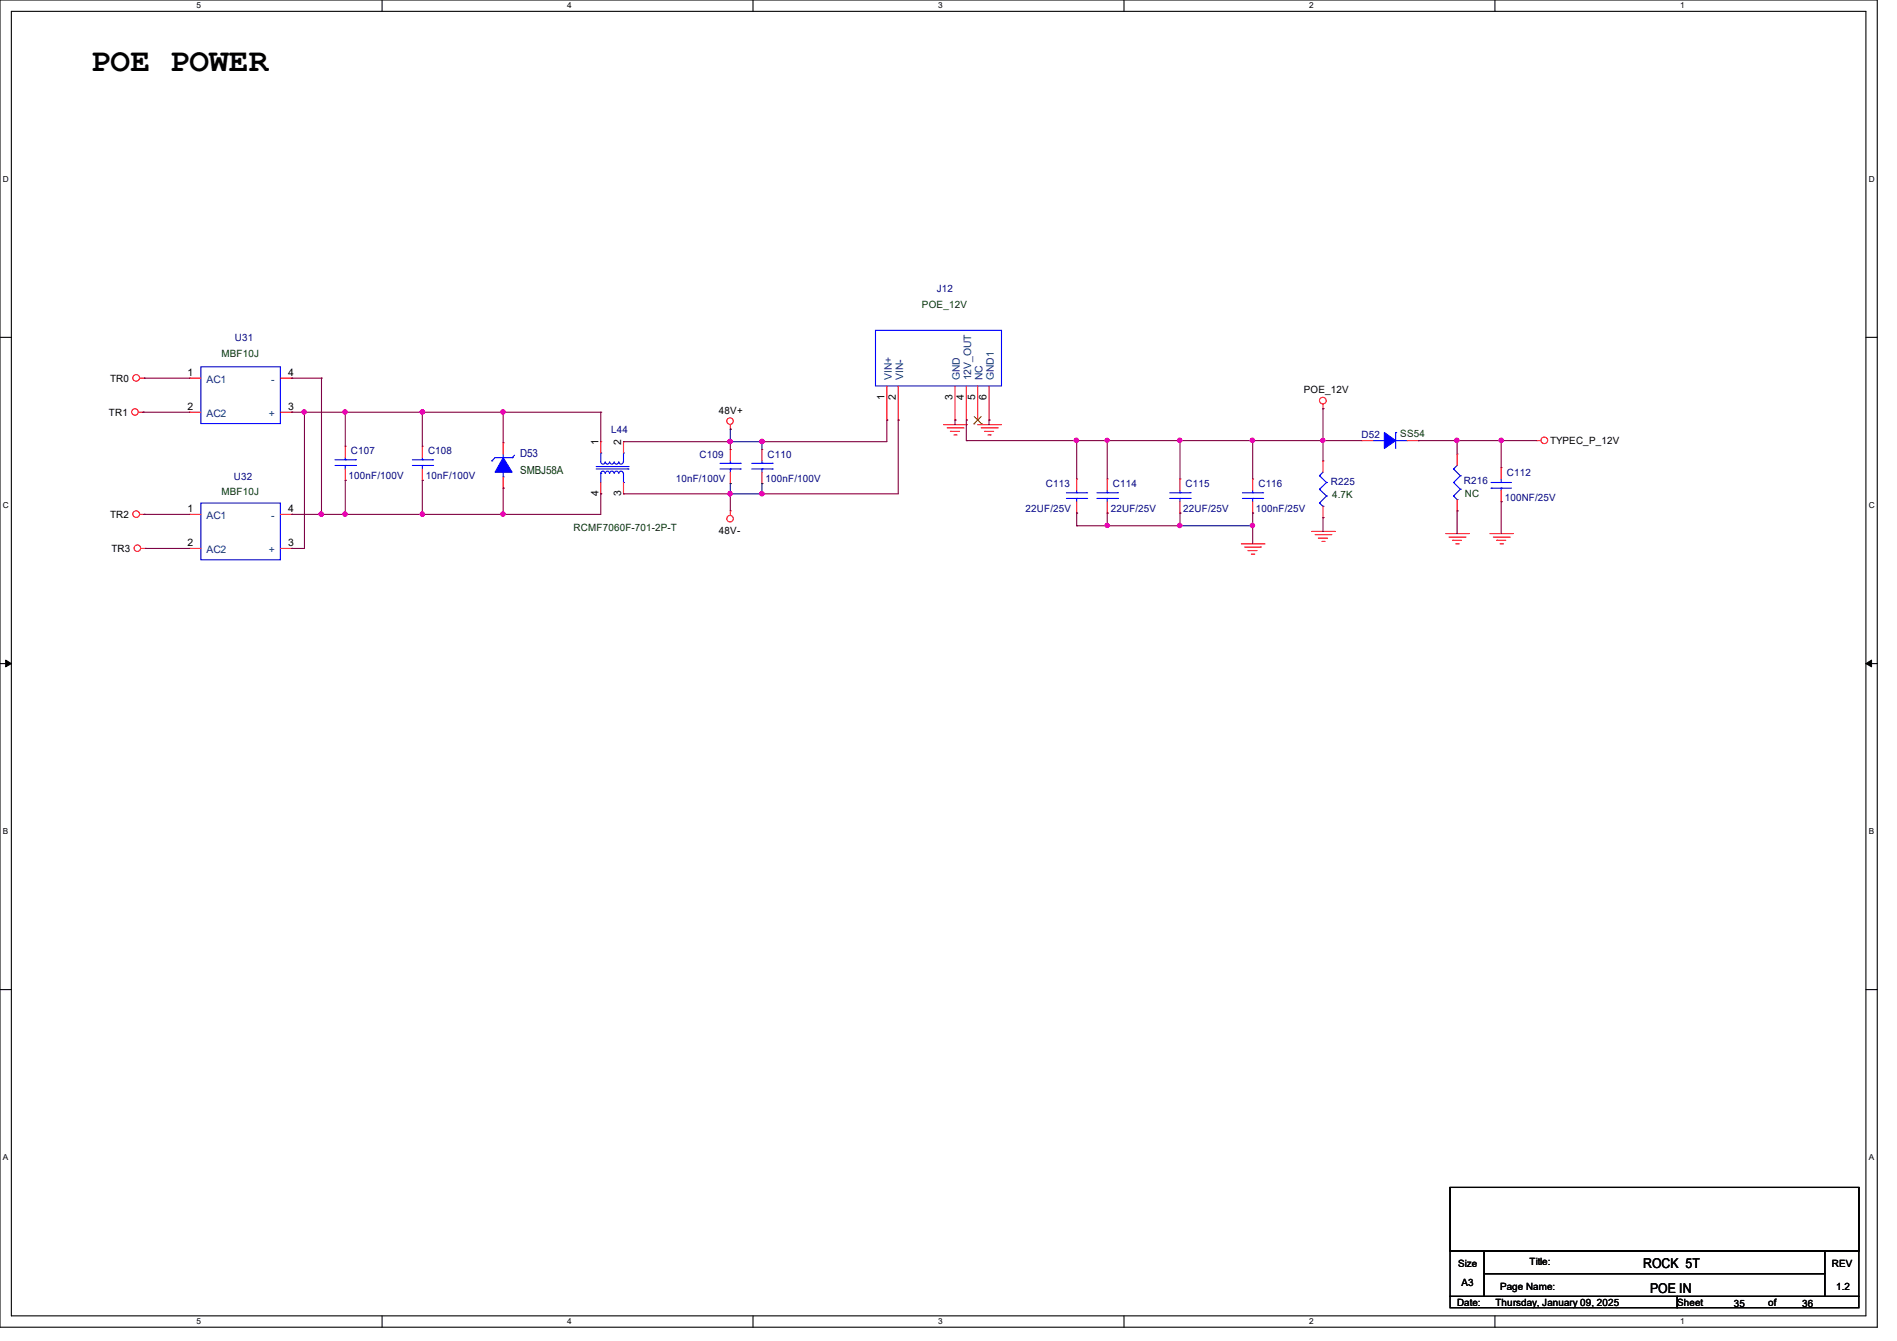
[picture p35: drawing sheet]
<svg xmlns="http://www.w3.org/2000/svg" width="297mm" height="210mm" viewBox="0 0 297 210" stroke-linecap="round" stroke-linejoin="round" font-family="sans-serif">
<defs><g id="words">
<text font-size="5.1" x="14.2" y="11">POE POWER</text>
<g font-size="2.1">
<text x="257.3" y="198.6">ROCK 5T</text>
<text x="258.4" y="202.5">POE IN</text>
</g>
<text font-size="1.7" fill="#00007f" x="81.4" y="71.5">D53</text>
<text font-size="1.7" fill="#003f00" x="81.4" y="74.2">SMBJ58A</text>
<g font-size="1.6" fill="#00007f">
<text x="146.7" y="45.7">J12</text>
<text x="36.8" y="53.3">U31</text>
<text x="54.9" y="71.1">C107</text>
<text x="67" y="71.1">C108</text>
<text x="95.7" y="67.8">L44</text>
<text x="109.5" y="71.7">C109</text>
<text x="120.2" y="71.7">C110</text>
<text x="213.2" y="68.7">D52</text>
<text x="36.6" y="75.2">U32</text>
<text x="54.6" y="75.1">100nF/100V</text>
<text x="66.7" y="75.1">10nF/100V</text>
<text x="105.8" y="75.6">10nF/100V</text>
<text x="119.8" y="75.6">100nF/100V</text>
<text x="163.7" y="76.3">C113</text>
<text x="174.2" y="76.3">C114</text>
<text x="185.6" y="76.3">C115</text>
<text x="197" y="76.3">C116</text>
<text x="208.4" y="75.9">R225</text>
<text x="229.2" y="75.8">R216</text>
<text x="235.9" y="74.5">C112</text>
<text x="160.6" y="80.2">22UF/25V</text>
<text x="173.9" y="80.2">22UF/25V</text>
<text x="185.2" y="80.2">22UF/25V</text>
<text x="196.6" y="80.2">100nF/25V</text>
<text x="235.6" y="78.4">100NF/25V</text>
</g>
<g font-size="1.6" fill="#003f00">
<text x="144.4" y="48.2">POE_12V</text>
<text x="34.7" y="55.8">MBF10J</text>
<text x="219.2" y="68.5">SS54</text>
<text x="34.7" y="77.6">MBF10J</text>
<text x="229.4" y="77.9">NC</text>
<text x="89.8" y="83.2">RCMF7060F-701-2P-T</text>
<text x="208.6" y="78.1">4.7K</text>
</g>
<g font-size="1.6">
<text x="17.2" y="59.8">TR0</text>
<text x="29.3" y="58.8">1</text>
<text x="45.1" y="58.8">4</text>
<text x="17.1" y="65.1">TR1</text>
<text x="29.3" y="64.2">2</text>
<text x="45.1" y="64.2">3</text>
<text x="112.6" y="64.9">48V+</text>
<text x="138.5" y="62.6" transform="rotate(-90 138.5 62.6)">1</text>
<text x="140.3" y="62.6" transform="rotate(-90 140.3 62.6)">2</text>
<text x="149.1" y="62.6" transform="rotate(-90 149.1 62.6)">3</text>
<text x="150.9" y="62.6" transform="rotate(-90 150.9 62.6)">4</text>
<text x="152.7" y="62.6" transform="rotate(-90 152.7 62.6)">5</text>
<text x="154.5" y="62.6" transform="rotate(-90 154.5 62.6)">6</text>
<text x="204.1" y="61.6">POE_12V</text>
<text x="93.7" y="69.7" transform="rotate(-90 93.7 69.7)">1</text>
<text x="97.2" y="69.7" transform="rotate(-90 97.2 69.7)">2</text>
<text x="242.7" y="69.6">TYPEC_P_12V</text>
<text x="93.7" y="77.7" transform="rotate(-90 93.7 77.7)">4</text>
<text x="97.2" y="77.7" transform="rotate(-90 97.2 77.7)">3</text>
<text x="17.2" y="81.1">TR2</text>
<text x="29.3" y="80.2">1</text>
<text x="45.1" y="80.2">4</text>
<text x="112.6" y="83.6">48V-</text>
<text x="17.4" y="86.4">TR3</text>
<text x="29.3" y="85.5">2</text>
<text x="45.1" y="85.5">3</text>
<text x="228.3" y="198.5">Size</text>
<text x="228.8" y="201.5">A3</text>
<text x="234.9" y="202">Page Name:</text>
<text x="239.5" y="198.1">Title:</text>
<text x="286.8" y="198.5">REV</text>
<text x="287.5" y="202">1.2</text>
<text x="228.1" y="204.5">Date:</text>
<text x="234.1" y="204.5">Thursday, January 09, 2025</text>
<text x="262.6" y="204.5">Sheet</text>
<text x="271.5" y="204.7">35</text>
<text x="276.8" y="204.5">of</text>
<text x="282.1" y="204.7">36</text>
</g>
<g font-size="1.6" fill="#003f7f">
<text x="32.3" y="59.9">AC1</text>
<text x="42.5" y="59.9">-</text>
<text x="139.6" y="59.6" transform="rotate(-90 139.6 59.6)">VIN+</text>
<text x="141.4" y="59.6" transform="rotate(-90 141.4 59.6)">VIN-</text>
<text x="150.3" y="59.6" transform="rotate(-90 150.3 59.6)">GND</text>
<text x="152.1" y="59.6" transform="rotate(-90 152.1 59.6)">12V_OUT</text>
<text x="153.8" y="59.6" transform="rotate(-90 153.8 59.6)">NC</text>
<text x="155.6" y="59.6" transform="rotate(-90 155.6 59.6)">GND1</text>
<text x="32.3" y="65.3">AC2</text>
<text x="42.1" y="65.3">+</text>
<text x="32.3" y="81.3">AC1</text>
<text x="42.5" y="81.3">-</text>
<text x="32.3" y="86.6">AC2</text>
<text x="42.1" y="86.6">+</text>
</g>
<g font-size="1.3">
<text x="30.8" y="1.3">5</text>
<text x="88.8" y="1.3">4</text>
<text x="146.9" y="1.3">3</text>
<text x="205" y="1.3">2</text>
<text x="263.1" y="1.3">1</text>
<text x=".5" y="28.4">D</text>
<text x="292.6" y="28.4">D</text>
<text x=".5" y="79.5">C</text>
<text x="292.6" y="79.5">C</text>
<text x=".5" y="130.6">B</text>
<text x="292.6" y="130.6">B</text>
<text x=".5" y="181.7">A</text>
<text x="292.6" y="181.7">A</text>
<text x="30.8" y="207.4">5</text>
<text x="88.8" y="207.4">4</text>
<text x="146.9" y="207.4">3</text>
<text x="205" y="207.4">2</text>
<text x="263.1" y="207.4">1</text>
</g>
</g></defs>
<path d="M0 0h293.9v207.9h-293.9zM1.8 1.8h290.3v204.3h-290.3z" fill="none" stroke="#000" stroke-width=".17"/>
<g fill="#fff">
<path d="M30.8 .2h.7v1.4h-.7z"/>
<path d="M30.8 206.2h.7v1.4h-.7z"/>
</g>
<path d="M59.8 0v1.8M59.8 206.1v1.8" fill="none" stroke="#000" stroke-width=".17"/>
<g fill="#fff">
<path d="M88.8 .2h.7v1.4h-.7z"/>
<path d="M88.8 206.2h.7v1.4h-.7z"/>
</g>
<path d="M117.9 0v1.8M117.9 206.1v1.8" fill="none" stroke="#000" stroke-width=".17"/>
<g fill="#fff">
<path d="M146.9 .2h.7v1.4h-.7z"/>
<path d="M146.9 206.2h.7v1.4h-.7z"/>
</g>
<path d="M176 0v1.8M176 206.1v1.8" fill="none" stroke="#000" stroke-width=".17"/>
<g fill="#fff">
<path d="M205 .2h.7v1.4h-.7z"/>
<path d="M205 206.2h.7v1.4h-.7z"/>
</g>
<path d="M234.1 0v1.8M234.1 206.1v1.8" fill="none" stroke="#000" stroke-width=".17"/>
<g fill="#fff">
<path d="M263.1 .2h.6v1.4h-.6z"/>
<path d="M263.1 206.2h.6v1.4h-.6z"/>
<path d="M.5 27.3h.9v1.4h-.9z"/>
<path d="M292.6 27.3h.9v1.4h-.9z"/>
<path d="M.5 78.4h.9v1.4h-.9z"/>
<path d="M292.6 78.4h.9v1.4h-.9z"/>
</g>
<path d="M0 52.8h1.8M292.1 52.8h1.8" fill="none" stroke="#000" stroke-width=".17"/>
<g fill="#fff">
<path d="M.5 129.5h.8v1.4h-.8z"/>
<path d="M292.6 129.5h.8v1.4h-.8z"/>
</g>
<path d="M0 103.9h1.8M292.1 103.9h1.8" fill="none" stroke="#000" stroke-width=".17"/>
<path d="M.9 103.4l.9 .5-.9 .5zM292.1 103.9l.9-.5v1z" fill="#000" stroke="#000" stroke-width=".16"/>
<g fill="#fff">
<path d="M.5 180.5h.8v1.4h-.8z"/>
<path d="M292.6 180.5h.8v1.4h-.8z"/>
</g>
<path d="M0 155h1.8M292.1 155h1.8M227 186h64v9.9h-64zM227 195.9h5.4v7.1h-5.4zM232.4 195.9h53.3v3.6h-53.3zM232.4 199.5h53.3v3.5h-53.3zM285.7 195.9h5.3v7.1h-5.3zM227 203h35.6v1.8h-35.6zM262.6 203h28.4v1.8h-28.4z" fill="none" stroke="#000" stroke-width=".17"/>
<g fill="none" stroke="#f00" stroke-width=".17">
<path d="M21.9 59.2h.7M22.6 59.2h.1M29.7 59.2h.1M29.7 59.2h1.8M43.9 59.2h1.8M45.7 59.2h.1M21.7 64.6h.7M22.4 64.6h.1M29.7 64.6h.1M29.7 64.6h1.8M43.9 64.6h1.8M45.7 64.6h.1"/>
<path d="M54.1 69.9h.1M54.1 75.2h.1M54.1 69.9v1.8M54.1 73.4v1.8M66.1 69.9h.1M66.1 75.2h.1M66.1 69.9v1.8M66.1 73.4v1.8M78.8 69.3h.1M78.8 76.5h.1M78.8 69.3v1.8M78.8 74.7v1.8"/>
<path d="M94.1 77.3h.1M94.1 69.2h.1M94.1 69.2v1.8M94.1 75.6v1.7M97.6 77.3h.1M97.6 69.2h.1M97.6 69.2v1.8M97.6 75.6v1.7M114.3 67.2h.1M114.3 70.4h.1M114.3 75.7h.1M114.3 66.5v.7"/>
<path d="M114.3 70.4v1.8M114.3 74v1.7M119.3 70.4h.1M119.3 75.7h.1M119.3 70.4v1.8M119.3 74v1.7M138.9 65.8h.1M138.9 60.5v5.3M140.6 65.8h.1M140.6 60.5v5.3M147.7 66.5h3.6M148.3 67h2.5"/>
<path d="M148.8 67.6h.1M148.8 67.6h1.4M149.4 68.1h.3M149.5 65.8h.1M149.5 60.5v5.3M149.7 68.1h.1M150.8 67h.1M151.3 66.5h.1M151.3 65.8h.1M151.3 60.5v5.3M153.1 65.8h.1M153.1 66.5h3.5"/>
<path d="M153.1 60.5v5.3M153.6 67h2.5M154.1 67.6h.1M154.1 67.6h1.5M154.7 68.1h.3M154.9 65.8h.1M154.9 60.5v5.3M155 68.1h.1M156.1 67h.1M156.6 66.5h.1M168.6 75h.1M168.6 75v1.8"/>
<path d="M168.6 78.6v1.7M173.4 75h.1M173.4 75v1.8M173.4 78.6v1.7M184.7 75h.1M184.7 75v1.8M184.7 78.6v1.7M196.1 75h.1M196.1 75v1.8M196.1 78.6v1.7M207.1 64h.1M207.1 72.2h.1"/>
<path d="M207.1 63.3v.7M207.1 72.2v1.8M207.1 79.3v1.8M213.2 69h.1M213.2 69h1.8M220.3 69h1.8M222.1 69h.1M228.1 71.1h.1M228.1 71.1v1.8M228.1 78.2v1.8M235 78.6h.1M235 73.2h.1"/>
<path d="M235 73.2v1.8M235 76.8v1.8M240.6 69h.1M240.6 69h.7M21.9 80.6h.7M22.1 85.9h.7M22.6 80.6h.1M22.8 85.9h.1M29.7 80.6h.1M29.7 85.9h.1M29.7 85.9h1.8M29.7 80.6h1.8"/>
<path d="M43.9 85.9h1.8M43.9 80.6h1.8M45.7 80.6h.1M45.7 85.9h.1M114.3 80h.1M114.3 80v.7M168.6 80.3h.1M173.4 80.3h.1M184.7 80.3h.1M194.4 85.2h3.5M194.9 85.7h2.5M195.4 86.2h.1"/>
<path d="M195.4 86.2h1.4M195.9 86.8h.4M196.1 80.3h.1M196.3 86.8h.1M197.4 85.7h.1M197.9 85.2h.1M205.4 83.2h3.5M205.9 83.7h2.5M206.4 84.3h.1M206.4 84.3h1.5M207 84.8h.3M207.1 81.1h.1"/>
<path d="M207.3 84.8h.1M208.4 83.7h.1M208.9 83.2h.1M226.4 83.6h3.5M226.9 84.1h2.5M227.4 84.6h.1M227.4 84.6h1.4M227.9 85.2h.4M228.1 80h.1M228.3 85.2h.1M229.4 84.1h.1M229.9 83.6h.1"/>
<path d="M233.3 83.6h3.5M233.8 84.1h2.5M234.4 84.6h.1M234.4 84.6h1.4M234.9 85.2h.3M235.2 85.2h.1M236.3 84.1h.1M236.8 83.6h.1"/>
<circle cx="21.3" cy="59.2" r=".52"/>
<circle cx="21.1" cy="64.5" r=".51"/>
<circle cx="114.3" cy="66" r=".51"/>
<circle cx="207.1" cy="62.7" r=".52"/>
<circle cx="241.8" cy="69" r=".52"/>
<circle cx="21.3" cy="80.5" r=".52"/>
<circle cx="21.5" cy="85.9" r=".51"/>
<circle cx="114.3" cy="81.2" r=".51"/>
</g>
<g fill="none" stroke="#00f" stroke-width=".17">
<path d="M31.5 57.4h12.4v8.9h-12.4zM137.1 51.7h19.7v8.8h-19.7zM31.5 78.8h12.4v8.9h-12.4zM52.5 72.9h3.2M52.5 72h3.2M54.1 72h.1M54.1 72.9h.1M54.1 71.7v.3M54.1 72.9v.5M55.7 72.9h.1M55.7 72h.1M64.6 72.9h3.1"/>
<path d="M64.6 72h3.1M66.1 72h.1M66.1 72.9h.1M66.1 71.7v.3M66.1 72.9v.5M67.7 72.9h.1M67.7 72h.1M77 72.2h.1M78.8 74.7h.1M78.8 71.7h.1M78.8 71.1v.6M78.8 74v.7"/>
<path d="M80.2 71.7h.1M80.2 71.7h-2.7l-.5 .5M80.6 71.3l-.4 .4M93.3 73.4h5M93.3 73.1h5M94.1 74.1a.34 .34 0 0 1 .3-.3 .34 .34 0 0 1 .3 .3M94.1 71v1.3a.34 .34 0 0 0 .3 .4 .34 .34 0 0 0 .3-.4M94.1 71h.1M94.1 74.1h.1M94.1 74.1v1.5M94.8 74.1a.32 .32 0 0 1 .3-.3 .32 .32 0 0 1 .3 .3M94.8 72.3a.32 .32 0 0 0 .3 .4 .32 .32 0 0 0 .3-.4"/>
<path d="M95.5 74.1a.34 .34 0 0 1 .3-.3 .34 .34 0 0 1 .3 .3M95.5 72.3a.34 .34 0 0 0 .3 .4 .34 .34 0 0 0 .3-.4M96.2 74.1a.34 .34 0 0 1 .3-.3 .34 .34 0 0 1 .4 .3M96.2 72.3a.34 .34 0 0 0 .3 .4 .34 .34 0 0 0 .4-.4M96.9 74.1a.34 .34 0 0 1 .3-.3 .34 .34 0 0 1 .4 .3M96.9 72.3a.34 .34 0 0 0 .3 .4 .34 .34 0 0 0 .4-.4M97.6 75.6h.1M97.6 71h.1M97.6 71v1.3M97.6 74.1v1.5M98.3 73.4h.1M98.3 73.1h.1"/>
<path d="M112.7 73.4h3.2M112.7 72.6h3.2M114.3 72.6h.1M114.3 73.4h.1M114.3 72.2v.4M114.3 73.4v.6M115.9 73.4h.1M115.9 72.6h.1M117.7 73.4h3.2M117.7 72.6h3.2M119.3 72.6h.1M119.3 73.4h.1"/>
<path d="M119.3 72.2v.4M119.3 73.4v.6M120.9 73.4h.1M120.9 72.6h.1M167 78.1h3.1M167 77.2h3.1M168.6 77.2h.1M168.6 78.1h.1M168.6 76.8v.4M168.6 78.1v.5M170.1 78.1h.1M170.1 77.2h.1"/>
<path d="M171.7 78.1h3.3M171.7 77.2h3.3M173.4 77.2h.1M173.4 78.1h.1M173.4 76.8v.4M173.4 78.1v.5M175 78.1h.1M175 77.2h.1M183.1 78.1h3.3M183.1 77.2h3.3M184.7 77.2h.1M184.7 78.1h.1"/>
<path d="M184.7 76.8v.4M184.7 78.1v.5M186.4 78.1h.1M186.4 77.2h.1M194.5 78.1h3.2M194.5 77.2h3.2M196.1 77.2h.1M196.1 78.1h.1M196.1 76.8v.4M196.1 78.1v.5M197.7 78.1h.1M197.7 77.2h.1"/>
<path d="M206.6 74.5h.1M206.6 76.6h.1M206.6 78.8h.1M206.6 74.5l1.1 1.1M206.6 76.6l1.1 1.1M206.6 78.8l.5 .5M207.1 79.3h.1M207.1 74l-.5 .5M207.7 75.6h.1M207.7 77.7h.1M207.7 75.6l-1.1 1M207.7 77.7l-1.1 1.1"/>
<path d="M215 69h1.7M216.7 69h.1M218.5 67.7h.1M218.5 67.7v2.5M218.5 69h1.8M220.3 69h.1M227.6 73.4h.1M227.6 75.6h.1M227.6 77.7h.1M227.6 73.4l1 1.1M227.6 75.6l1 1M227.6 77.7l.5 .5"/>
<path d="M228.1 78.2h.1M228.1 72.9l-.5 .5M228.6 74.5h.1M228.6 76.6h.1M228.6 74.5l-1 1.1M228.6 76.6l-1 1.1M233.5 75.6h.1M233.5 76.5h.1M233.5 75.6h3.1M233.5 76.5h3.1M235 76.5h.1M235 75.6h.1"/>
<path d="M235 75v.6M235 76.5v.3"/>
</g>
<g fill="#00f" stroke="#00f" stroke-width=".17">
<path d="M78.8 71.7l1.4 2.3h-2.7z"/>
<path d="M216.7 67.7l1.8 1.3-1.8 1.2z" fill-rule="evenodd"/>
</g>
<path d="M152.5 66.4h.1M152.5 65.2l1.2 1.2M153.6 65.2l-1.1 1.2M153.7 66.4h.1" fill="none" stroke="#7f3f00" stroke-width=".16"/>
<g fill="none" stroke="#7f003f" stroke-width=".17">
<path d="M22.6 59.2h.1M22.6 59.2h7.1M45.7 59.2h.1M45.7 59.2h4.6M50.3 59.2h.1M50.3 59.2v21.4M22.4 64.6h.1M22.4 64.6h7.3M45.7 64.6h.1M45.7 64.6h48.4M47.7 64.6h.1M47.7 64.6v21.3h-2"/>
<path d="M54.1 64.6h.1M54.1 75.2h.1M54.1 64.6v5.3M54.1 75.2v5.4M66.1 64.6h.1M66.1 75.2h.1M66.1 64.6v5.3M66.1 75.2v5.4M78.8 76.5h.1M78.8 64.6h.1M78.8 64.6v4.7M78.8 76.5v4.1"/>
<path d="M94.1 77.3h.1M94.1 64.6h.1M94.1 77.3v3.3h-48.4M94.1 64.6v4.6M97.6 69.2h16.7M97.6 77.3h16.7M114.3 69.2h.1M114.3 77.3h.1M114.3 69.2v1.2M114.3 77.3v2.7M119.3 69.2h.1M119.3 77.3h.1"/>
<path d="M138.9 65.8h.1M138.9 65.8v3.4h-19.6M140.6 65.8h.1M140.6 65.8v11.5h-21.3M149.5 65.8h.1M149.5 65.8v.7M151.3 65.8h.1M151.3 69h.1M151.3 69h61.9M151.3 65.8v3.2M154.9 65.8h.1M154.9 65.8v.7"/>
<path d="M168.6 69h.1M168.6 69v6M173.4 69h.1M173.4 69v6M184.7 69h.1M184.7 69v6M196.1 69h.1M196.1 69v6M207.1 69h.1M207.1 64h.1M207.1 64v8.2M222.1 69h.1"/>
<path d="M222.1 69h18.5M228.1 69h.1M228.1 69v2.1M235 69h.1M235 78.6h.1M235 69v4.2M235 78.6v5M22.6 80.6h.1M22.6 80.6h7.1M22.8 85.9h.1M22.8 85.9h6.9M45.7 80.6h.1"/>
<path d="M45.7 85.9h.1M50.3 80.6h.1M54.1 80.6h.1M66.1 80.6h.1M78.8 80.6h.1M168.6 82.3h.1M168.6 80.3h.1M168.6 80.3v2M173.4 80.3h.1M173.4 82.3h.1M173.4 80.3v2M184.7 80.3h.1"/>
<path d="M184.7 80.3v2h-16.1M196.1 80.3h.1M196.1 82.3h.1M196.1 80.3v4.9M207.1 81.1h.1M207.1 81.1v2.1M228.1 80h.1M228.1 80v3.6"/>
</g>
<g fill="#f0f" stroke="#f0f" stroke-width=".17">
<circle cx="228.1" cy="69" r=".34"/>
<circle cx="235" cy="69" r=".34"/>
<circle cx="114.3" cy="69.1" r=".34"/>
<circle cx="47.6" cy="64.5" r=".34"/>
<circle cx="54" cy="64.5" r=".34"/>
<circle cx="78.7" cy="64.5" r=".34"/>
<circle cx="66.1" cy="64.5" r=".34"/>
<circle cx="54" cy="80.5" r=".34"/>
<circle cx="78.7" cy="80.5" r=".34"/>
<circle cx="66.1" cy="80.5" r=".34"/>
<circle cx="50.3" cy="80.5" r=".34"/>
<circle cx="196.1" cy="82.3" r=".34"/>
<circle cx="184.7" cy="82.3" r=".34"/>
<circle cx="119.3" cy="69.1" r=".34"/>
<circle cx="119.3" cy="77.3" r=".34"/>
<circle cx="173.3" cy="69" r=".32"/>
<circle cx="196.1" cy="69" r=".34"/>
<circle cx="184.7" cy="69" r=".34"/>
<circle cx="173.3" cy="82.3" r=".32"/>
<circle cx="207.1" cy="69" r=".32"/>
<circle cx="114.3" cy="77.3" r=".34"/>
<circle cx="168.5" cy="69" r=".34"/>
</g>
<g fill="none" stroke="#00007f" stroke-width=".17">
<path d="M114.3 67.2h.1M114.3 75.7h.1M114.3 69.2h.1M114.3 77.3h.1M114.3 67.2v2M114.3 75.7v1.6M114.3 69.2h5M119.3 75.7h.1M119.3 69.2h.1M119.3 69.2v1.2M119.3 75.7v1.6h-5M184.7 82.3h.1"/>
<path d="M184.7 82.3h11.4"/>
</g>
<use href="#words"/>
</svg>
